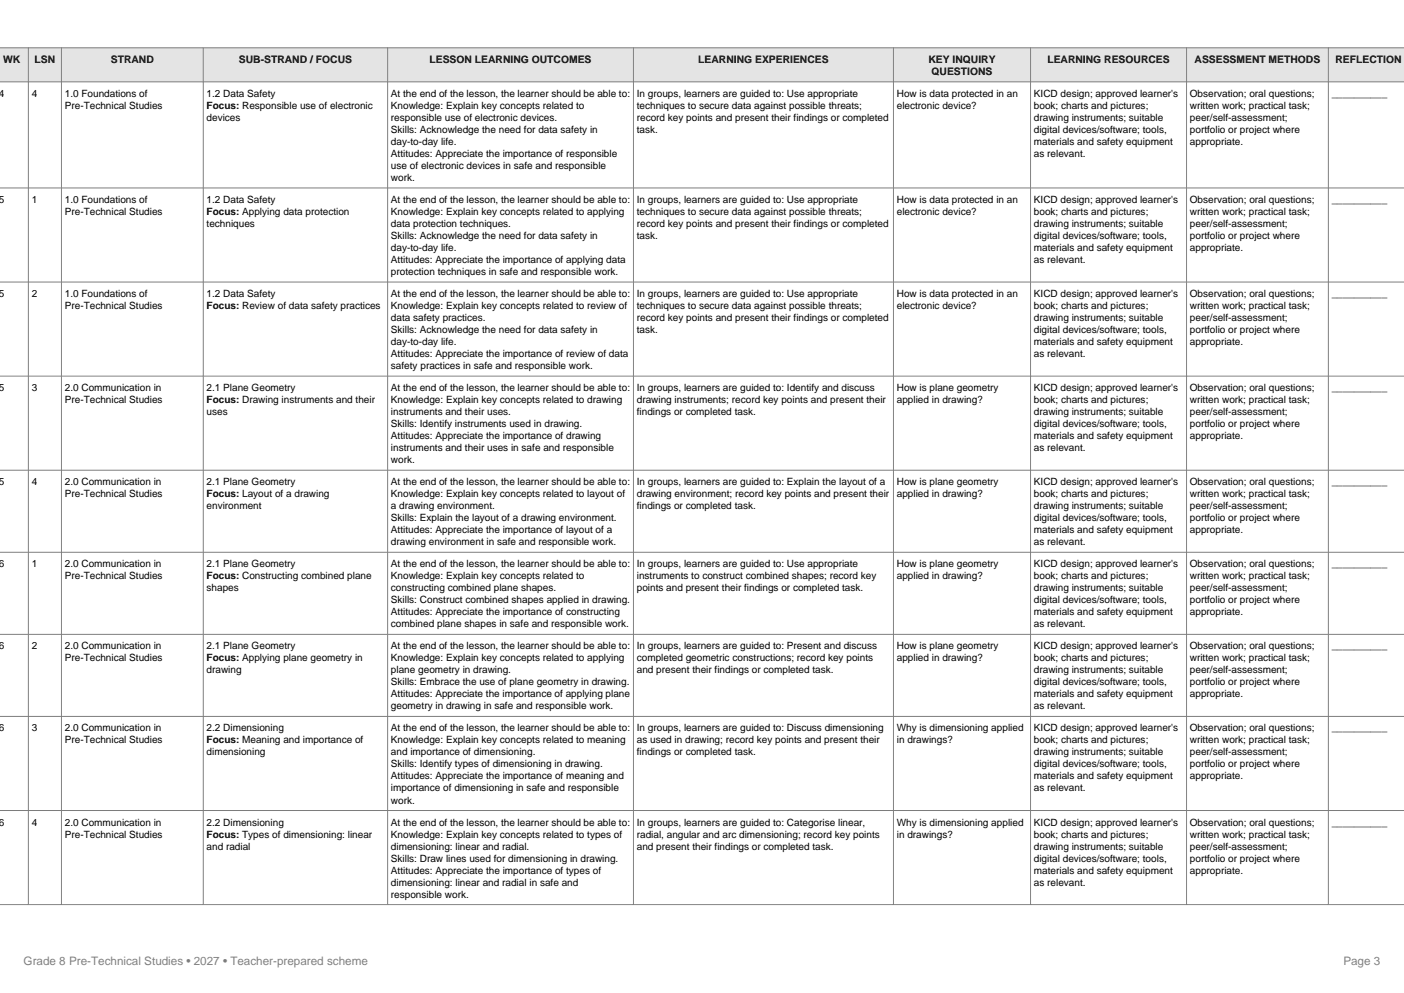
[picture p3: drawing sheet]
<svg xmlns="http://www.w3.org/2000/svg" width="297mm" height="210mm" viewBox="0 0 297 210" stroke-linecap="round" stroke-linejoin="round" font-family="sans-serif">
<defs><g id="words">
<g font-size="2.5" fill="#808080">
<text x="5" y="204">Grade 8 Pre-Technical Studies • 2027 • Teacher-prepared scheme</text>
<text x="284.2" y="204">Page 3</text>
</g>
<g font-size="2.2">
<text x=".7" y="13.4">WK</text>
<text x="7.3" y="13.4">LSN</text>
<text x="23.4" y="13.4">STRAND</text>
<text x="50.5" y="13.4">SUB-STRAND / FOCUS</text>
<text x="90.9" y="13.4">LESSON LEARNING OUTCOMES</text>
<text x="147.7" y="13.4">LEARNING EXPERIENCES</text>
<text x="196.4" y="13.4">KEY INQUIRY</text>
<text x="197.1" y="15.9">QUESTIONS</text>
<text x="221.6" y="13.4">LEARNING RESOURCES</text>
<text x="252.7" y="13.4">ASSESSMENT METHODS</text>
<text x="282.5" y="13.4">REFLECTION</text>
</g>
<g font-size="2.1">
<text x="-.3" y="20.5">4</text>
<text x="6.7" y="20.5">4</text>
<text x="13.7" y="20.5">1.0 Foundations of</text>
<text x="13.7" y="23">Pre-Technical Studies</text>
<text x="43.7" y="20.5">1.2 Data Safety</text>
<text x="43.7" y="23">Focus: Responsible use of electronic</text>
<text x="82.7" y="20.5">At the end of the lesson, the learner should be able to:</text>
<text x="82.7" y="23">Knowledge: Explain key concepts related to</text>
<text x="134.7" y="20.5">In groups, learners are guided to: Use appropriate</text>
<text x="134.7" y="23">techniques to secure data against possible threats;</text>
<text x="189.7" y="20.5">How is data protected in an</text>
<text x="189.7" y="23">electronic device?</text>
<text x="218.7" y="20.5">KICD design; approved learner's</text>
<text x="218.7" y="23">book; charts and pictures;</text>
<text x="251.7" y="20.5">Observation; oral questions;</text>
<text x="251.7" y="23">written work; practical task;</text>
<text x="281.7" y="20.5">__________</text>
<text x="43.7" y="25.6">devices</text>
<text x="82.7" y="25.6">responsible use of electronic devices.</text>
<text x="82.7" y="28.1">Skills: Acknowledge the need for data safety in</text>
<text x="134.7" y="25.6">record key points and present their findings or completed</text>
<text x="134.7" y="28.1">task.</text>
<text x="218.7" y="25.6">drawing instruments; suitable</text>
<text x="218.7" y="28.1">digital devices/software; tools,</text>
<text x="251.7" y="25.6">peer/self-assessment;</text>
<text x="251.7" y="28.1">portfolio or project where</text>
<text x="82.7" y="30.6">day-to-day life.</text>
<text x="82.7" y="33.2">Attitudes: Appreciate the importance of responsible</text>
<text x="82.7" y="35.7">use of electronic devices in safe and responsible</text>
<text x="218.7" y="30.6">materials and safety equipment</text>
<text x="218.7" y="33.2">as relevant.</text>
<text x="251.7" y="30.6">appropriate.</text>
<text x="82.7" y="38.3">work.</text>
<text x="-.3" y="42.9">5</text>
<text x="6.7" y="42.9">1</text>
<text x="13.7" y="42.9">1.0 Foundations of</text>
<text x="13.7" y="45.5">Pre-Technical Studies</text>
<text x="43.7" y="42.9">1.2 Data Safety</text>
<text x="43.7" y="45.5">Focus: Applying data protection</text>
<text x="82.7" y="42.9">At the end of the lesson, the learner should be able to:</text>
<text x="82.7" y="45.5">Knowledge: Explain key concepts related to applying</text>
<text x="134.7" y="42.9">In groups, learners are guided to: Use appropriate</text>
<text x="134.7" y="45.5">techniques to secure data against possible threats;</text>
<text x="189.7" y="42.9">How is data protected in an</text>
<text x="189.7" y="45.5">electronic device?</text>
<text x="218.7" y="42.9">KICD design; approved learner's</text>
<text x="218.7" y="45.5">book; charts and pictures;</text>
<text x="251.7" y="42.9">Observation; oral questions;</text>
<text x="251.7" y="45.5">written work; practical task;</text>
<text x="281.7" y="42.9">__________</text>
<text x="43.7" y="48">techniques</text>
<text x="82.7" y="48">data protection techniques.</text>
<text x="82.7" y="50.5">Skills: Acknowledge the need for data safety in</text>
<text x="82.7" y="53.1">day-to-day life.</text>
<text x="134.7" y="48">record key points and present their findings or completed</text>
<text x="134.7" y="50.5">task.</text>
<text x="218.7" y="48">drawing instruments; suitable</text>
<text x="218.7" y="50.5">digital devices/software; tools,</text>
<text x="218.7" y="53.1">materials and safety equipment</text>
<text x="251.7" y="48">peer/self-assessment;</text>
<text x="251.7" y="50.5">portfolio or project where</text>
<text x="251.7" y="53.1">appropriate.</text>
<text x="82.7" y="55.6">Attitudes: Appreciate the importance of applying data</text>
<text x="82.7" y="58.2">protection techniques in safe and responsible work.</text>
<text x="218.7" y="55.6">as relevant.</text>
<text x="-.3" y="62.8">5</text>
<text x="6.7" y="62.8">2</text>
<text x="13.7" y="62.8">1.0 Foundations of</text>
<text x="13.7" y="65.4">Pre-Technical Studies</text>
<text x="43.7" y="62.8">1.2 Data Safety</text>
<text x="43.7" y="65.4">Focus: Review of data safety practices</text>
<text x="82.7" y="62.8">At the end of the lesson, the learner should be able to:</text>
<text x="82.7" y="65.4">Knowledge: Explain key concepts related to review of</text>
<text x="134.7" y="62.8">In groups, learners are guided to: Use appropriate</text>
<text x="134.7" y="65.4">techniques to secure data against possible threats;</text>
<text x="189.7" y="62.8">How is data protected in an</text>
<text x="189.7" y="65.4">electronic device?</text>
<text x="218.7" y="62.8">KICD design; approved learner's</text>
<text x="218.7" y="65.4">book; charts and pictures;</text>
<text x="251.7" y="62.8">Observation; oral questions;</text>
<text x="251.7" y="65.4">written work; practical task;</text>
<text x="281.7" y="62.8">__________</text>
<text x="82.7" y="67.9">data safety practices.</text>
<text x="82.7" y="70.4">Skills: Acknowledge the need for data safety in</text>
<text x="134.7" y="67.9">record key points and present their findings or completed</text>
<text x="134.7" y="70.4">task.</text>
<text x="218.7" y="67.9">drawing instruments; suitable</text>
<text x="218.7" y="70.4">digital devices/software; tools,</text>
<text x="251.7" y="67.9">peer/self-assessment;</text>
<text x="251.7" y="70.4">portfolio or project where</text>
<text x="82.7" y="73">day-to-day life.</text>
<text x="82.7" y="75.5">Attitudes: Appreciate the importance of review of data</text>
<text x="218.7" y="73">materials and safety equipment</text>
<text x="218.7" y="75.5">as relevant.</text>
<text x="251.7" y="73">appropriate.</text>
<text x="-.3" y="82.7">5</text>
<text x="6.7" y="82.7">3</text>
<text x="13.7" y="82.7">2.0 Communication in</text>
<text x="43.7" y="82.7">2.1 Plane Geometry</text>
<text x="82.7" y="78.1">safety practices in safe and responsible work.</text>
<text x="82.7" y="82.7">At the end of the lesson, the learner should be able to:</text>
<text x="134.7" y="82.7">In groups, learners are guided to: Identify and discuss</text>
<text x="189.7" y="82.7">How is plane geometry</text>
<text x="218.7" y="82.7">KICD design; approved learner's</text>
<text x="251.7" y="82.7">Observation; oral questions;</text>
<text x="281.7" y="82.7">__________</text>
<text x="13.7" y="85.3">Pre-Technical Studies</text>
<text x="43.7" y="85.3">Focus: Drawing instruments and their</text>
<text x="43.7" y="87.8">uses</text>
<text x="82.7" y="85.3">Knowledge: Explain key concepts related to drawing</text>
<text x="82.7" y="87.8">instruments and their uses.</text>
<text x="134.7" y="85.3">drawing instruments; record key points and present their</text>
<text x="134.7" y="87.8">findings or completed task.</text>
<text x="189.7" y="85.3">applied in drawing?</text>
<text x="218.7" y="85.3">book; charts and pictures;</text>
<text x="218.7" y="87.8">drawing instruments; suitable</text>
<text x="251.7" y="85.3">written work; practical task;</text>
<text x="251.7" y="87.8">peer/self-assessment;</text>
<text x="82.7" y="90.3">Skills: Identify instruments used in drawing.</text>
<text x="82.7" y="92.9">Attitudes: Appreciate the importance of drawing</text>
<text x="82.7" y="95.4">instruments and their uses in safe and responsible</text>
<text x="218.7" y="90.3">digital devices/software; tools,</text>
<text x="218.7" y="92.9">materials and safety equipment</text>
<text x="218.7" y="95.4">as relevant.</text>
<text x="251.7" y="90.3">portfolio or project where</text>
<text x="251.7" y="92.9">appropriate.</text>
<text x="82.7" y="98">work.</text>
<text x="-.3" y="102.6">5</text>
<text x="6.7" y="102.6">4</text>
<text x="13.7" y="102.6">2.0 Communication in</text>
<text x="13.7" y="105.2">Pre-Technical Studies</text>
<text x="43.7" y="102.6">2.1 Plane Geometry</text>
<text x="43.7" y="105.2">Focus: Layout of a drawing</text>
<text x="43.7" y="107.7">environment</text>
<text x="82.7" y="102.6">At the end of the lesson, the learner should be able to:</text>
<text x="82.7" y="105.2">Knowledge: Explain key concepts related to layout of</text>
<text x="82.7" y="107.7">a drawing environment.</text>
<text x="134.7" y="102.6">In groups, learners are guided to: Explain the layout of a</text>
<text x="134.7" y="105.2">drawing environment; record key points and present their</text>
<text x="134.7" y="107.7">findings or completed task.</text>
<text x="189.7" y="102.6">How is plane geometry</text>
<text x="189.7" y="105.2">applied in drawing?</text>
<text x="218.7" y="102.6">KICD design; approved learner's</text>
<text x="218.7" y="105.2">book; charts and pictures;</text>
<text x="218.7" y="107.7">drawing instruments; suitable</text>
<text x="251.7" y="102.6">Observation; oral questions;</text>
<text x="251.7" y="105.2">written work; practical task;</text>
<text x="251.7" y="107.7">peer/self-assessment;</text>
<text x="281.7" y="102.6">__________</text>
<text x="82.7" y="110.2">Skills: Explain the layout of a drawing environment.</text>
<text x="82.7" y="112.8">Attitudes: Appreciate the importance of layout of a</text>
<text x="218.7" y="110.2">digital devices/software; tools,</text>
<text x="218.7" y="112.8">materials and safety equipment</text>
<text x="251.7" y="110.2">portfolio or project where</text>
<text x="251.7" y="112.8">appropriate.</text>
<text x="-.3" y="120">6</text>
<text x="6.7" y="120">1</text>
<text x="13.7" y="120">2.0 Communication in</text>
<text x="43.7" y="120">2.1 Plane Geometry</text>
<text x="82.7" y="115.3">drawing environment in safe and responsible work.</text>
<text x="82.7" y="120">At the end of the lesson, the learner should be able to:</text>
<text x="134.7" y="120">In groups, learners are guided to: Use appropriate</text>
<text x="189.7" y="120">How is plane geometry</text>
<text x="218.7" y="115.3">as relevant.</text>
<text x="218.7" y="120">KICD design; approved learner's</text>
<text x="251.7" y="120">Observation; oral questions;</text>
<text x="281.7" y="120">__________</text>
<text x="13.7" y="122.5">Pre-Technical Studies</text>
<text x="43.7" y="122.5">Focus: Constructing combined plane</text>
<text x="43.7" y="125.1">shapes</text>
<text x="82.7" y="122.5">Knowledge: Explain key concepts related to</text>
<text x="82.7" y="125.1">constructing combined plane shapes.</text>
<text x="134.7" y="122.5">instruments to construct combined shapes; record key</text>
<text x="134.7" y="125.1">points and present their findings or completed task.</text>
<text x="189.7" y="122.5">applied in drawing?</text>
<text x="218.7" y="122.5">book; charts and pictures;</text>
<text x="218.7" y="125.1">drawing instruments; suitable</text>
<text x="251.7" y="122.5">written work; practical task;</text>
<text x="251.7" y="125.1">peer/self-assessment;</text>
<text x="82.7" y="127.6">Skills: Construct combined shapes applied in drawing.</text>
<text x="82.7" y="130.1">Attitudes: Appreciate the importance of constructing</text>
<text x="218.7" y="127.6">digital devices/software; tools,</text>
<text x="218.7" y="130.1">materials and safety equipment</text>
<text x="251.7" y="127.6">portfolio or project where</text>
<text x="251.7" y="130.1">appropriate.</text>
<text x="-.3" y="137.3">6</text>
<text x="6.7" y="137.3">2</text>
<text x="13.7" y="137.3">2.0 Communication in</text>
<text x="43.7" y="137.3">2.1 Plane Geometry</text>
<text x="82.7" y="132.7">combined plane shapes in safe and responsible work.</text>
<text x="82.7" y="137.3">At the end of the lesson, the learner should be able to:</text>
<text x="134.7" y="137.3">In groups, learners are guided to: Present and discuss</text>
<text x="189.7" y="137.3">How is plane geometry</text>
<text x="218.7" y="132.7">as relevant.</text>
<text x="218.7" y="137.3">KICD design; approved learner's</text>
<text x="251.7" y="137.3">Observation; oral questions;</text>
<text x="281.7" y="137.3">__________</text>
<text x="13.7" y="139.9">Pre-Technical Studies</text>
<text x="43.7" y="139.9">Focus: Applying plane geometry in</text>
<text x="43.7" y="142.4">drawing</text>
<text x="82.7" y="139.9">Knowledge: Explain key concepts related to applying</text>
<text x="82.7" y="142.4">plane geometry in drawing.</text>
<text x="134.7" y="139.9">completed geometric constructions; record key points</text>
<text x="134.7" y="142.4">and present their findings or completed task.</text>
<text x="189.7" y="139.9">applied in drawing?</text>
<text x="218.7" y="139.9">book; charts and pictures;</text>
<text x="218.7" y="142.4">drawing instruments; suitable</text>
<text x="251.7" y="139.9">written work; practical task;</text>
<text x="251.7" y="142.4">peer/self-assessment;</text>
<text x="82.7" y="144.9">Skills: Embrace the use of plane geometry in drawing.</text>
<text x="82.7" y="147.5">Attitudes: Appreciate the importance of applying plane</text>
<text x="218.7" y="144.9">digital devices/software; tools,</text>
<text x="218.7" y="147.5">materials and safety equipment</text>
<text x="251.7" y="144.9">portfolio or project where</text>
<text x="251.7" y="147.5">appropriate.</text>
<text x="-.3" y="154.7">6</text>
<text x="6.7" y="154.7">3</text>
<text x="13.7" y="154.7">2.0 Communication in</text>
<text x="43.7" y="154.7">2.2 Dimensioning</text>
<text x="82.7" y="150">geometry in drawing in safe and responsible work.</text>
<text x="82.7" y="154.7">At the end of the lesson, the learner should be able to:</text>
<text x="134.7" y="154.7">In groups, learners are guided to: Discuss dimensioning</text>
<text x="189.7" y="154.7">Why is dimensioning applied</text>
<text x="218.7" y="150">as relevant.</text>
<text x="218.7" y="154.7">KICD design; approved learner's</text>
<text x="251.7" y="154.7">Observation; oral questions;</text>
<text x="281.7" y="154.7">__________</text>
<text x="13.7" y="157.2">Pre-Technical Studies</text>
<text x="43.7" y="157.2">Focus: Meaning and importance of</text>
<text x="43.7" y="159.8">dimensioning</text>
<text x="82.7" y="157.2">Knowledge: Explain key concepts related to meaning</text>
<text x="82.7" y="159.8">and importance of dimensioning.</text>
<text x="134.7" y="157.2">as used in drawing; record key points and present their</text>
<text x="134.7" y="159.8">findings or completed task.</text>
<text x="189.7" y="157.2">in drawings?</text>
<text x="218.7" y="157.2">book; charts and pictures;</text>
<text x="218.7" y="159.8">drawing instruments; suitable</text>
<text x="251.7" y="157.2">written work; practical task;</text>
<text x="251.7" y="159.8">peer/self-assessment;</text>
<text x="82.7" y="162.3">Skills: Identify types of dimensioning in drawing.</text>
<text x="82.7" y="164.8">Attitudes: Appreciate the importance of meaning and</text>
<text x="82.7" y="167.4">importance of dimensioning in safe and responsible</text>
<text x="218.7" y="162.3">digital devices/software; tools,</text>
<text x="218.7" y="164.8">materials and safety equipment</text>
<text x="218.7" y="167.4">as relevant.</text>
<text x="251.7" y="162.3">portfolio or project where</text>
<text x="251.7" y="164.8">appropriate.</text>
<text x="82.7" y="169.9">work.</text>
<text x="-.3" y="174.6">6</text>
<text x="6.7" y="174.6">4</text>
<text x="13.7" y="174.6">2.0 Communication in</text>
<text x="13.7" y="177.1">Pre-Technical Studies</text>
<text x="43.7" y="174.6">2.2 Dimensioning</text>
<text x="43.7" y="177.1">Focus: Types of dimensioning: linear</text>
<text x="43.7" y="179.7">and radial</text>
<text x="82.7" y="174.6">At the end of the lesson, the learner should be able to:</text>
<text x="82.7" y="177.1">Knowledge: Explain key concepts related to types of</text>
<text x="82.7" y="179.7">dimensioning: linear and radial.</text>
<text x="134.7" y="174.6">In groups, learners are guided to: Categorise linear,</text>
<text x="134.7" y="177.1">radial, angular and arc dimensioning; record key points</text>
<text x="134.7" y="179.7">and present their findings or completed task.</text>
<text x="189.7" y="174.6">Why is dimensioning applied</text>
<text x="189.7" y="177.1">in drawings?</text>
<text x="218.7" y="174.6">KICD design; approved learner's</text>
<text x="218.7" y="177.1">book; charts and pictures;</text>
<text x="218.7" y="179.7">drawing instruments; suitable</text>
<text x="251.7" y="174.6">Observation; oral questions;</text>
<text x="251.7" y="177.1">written work; practical task;</text>
<text x="251.7" y="179.7">peer/self-assessment;</text>
<text x="281.7" y="174.6">__________</text>
<text x="82.7" y="182.2">Skills: Draw lines used for dimensioning in drawing.</text>
<text x="82.7" y="184.7">Attitudes: Appreciate the importance of types of</text>
<text x="218.7" y="182.2">digital devices/software; tools,</text>
<text x="218.7" y="184.7">materials and safety equipment</text>
<text x="251.7" y="182.2">portfolio or project where</text>
<text x="251.7" y="184.7">appropriate.</text>
<text x="82.7" y="187.3">dimensioning: linear and radial in safe and</text>
<text x="82.7" y="189.8">responsible work.</text>
<text x="218.7" y="187.3">as relevant.</text>
</g>
</g></defs>
<path d="M-.1 10.1h297.2v7.2h-297.2z" fill-rule="evenodd" fill="#dce6f1"/>
<g fill="none" stroke="#808080" stroke-width=".21">
<path d="M-.1 10.1h297.2M-.1 17.3h297.2M6 10.1v181.2M13 10.1v181.2M43 10.1v181.2M82 10.1v181.2M134 10.1v181.2M189 10.1v181.2M218 10.1v181.2M251 10.1v181.2M281 10.1v181.2M-.1 39.7h297.2"/>
<path d="M-.1 59.6h297.2M-.1 79.5h297.2M-.1 99.4h297.2M-.1 116.8h297.2M-.1 134.2h297.2M-.1 151.5h297.2M-.1 171.4h297.2M-.1 191.3h297.2"/>
</g>
<use href="#words"/>
</svg>
